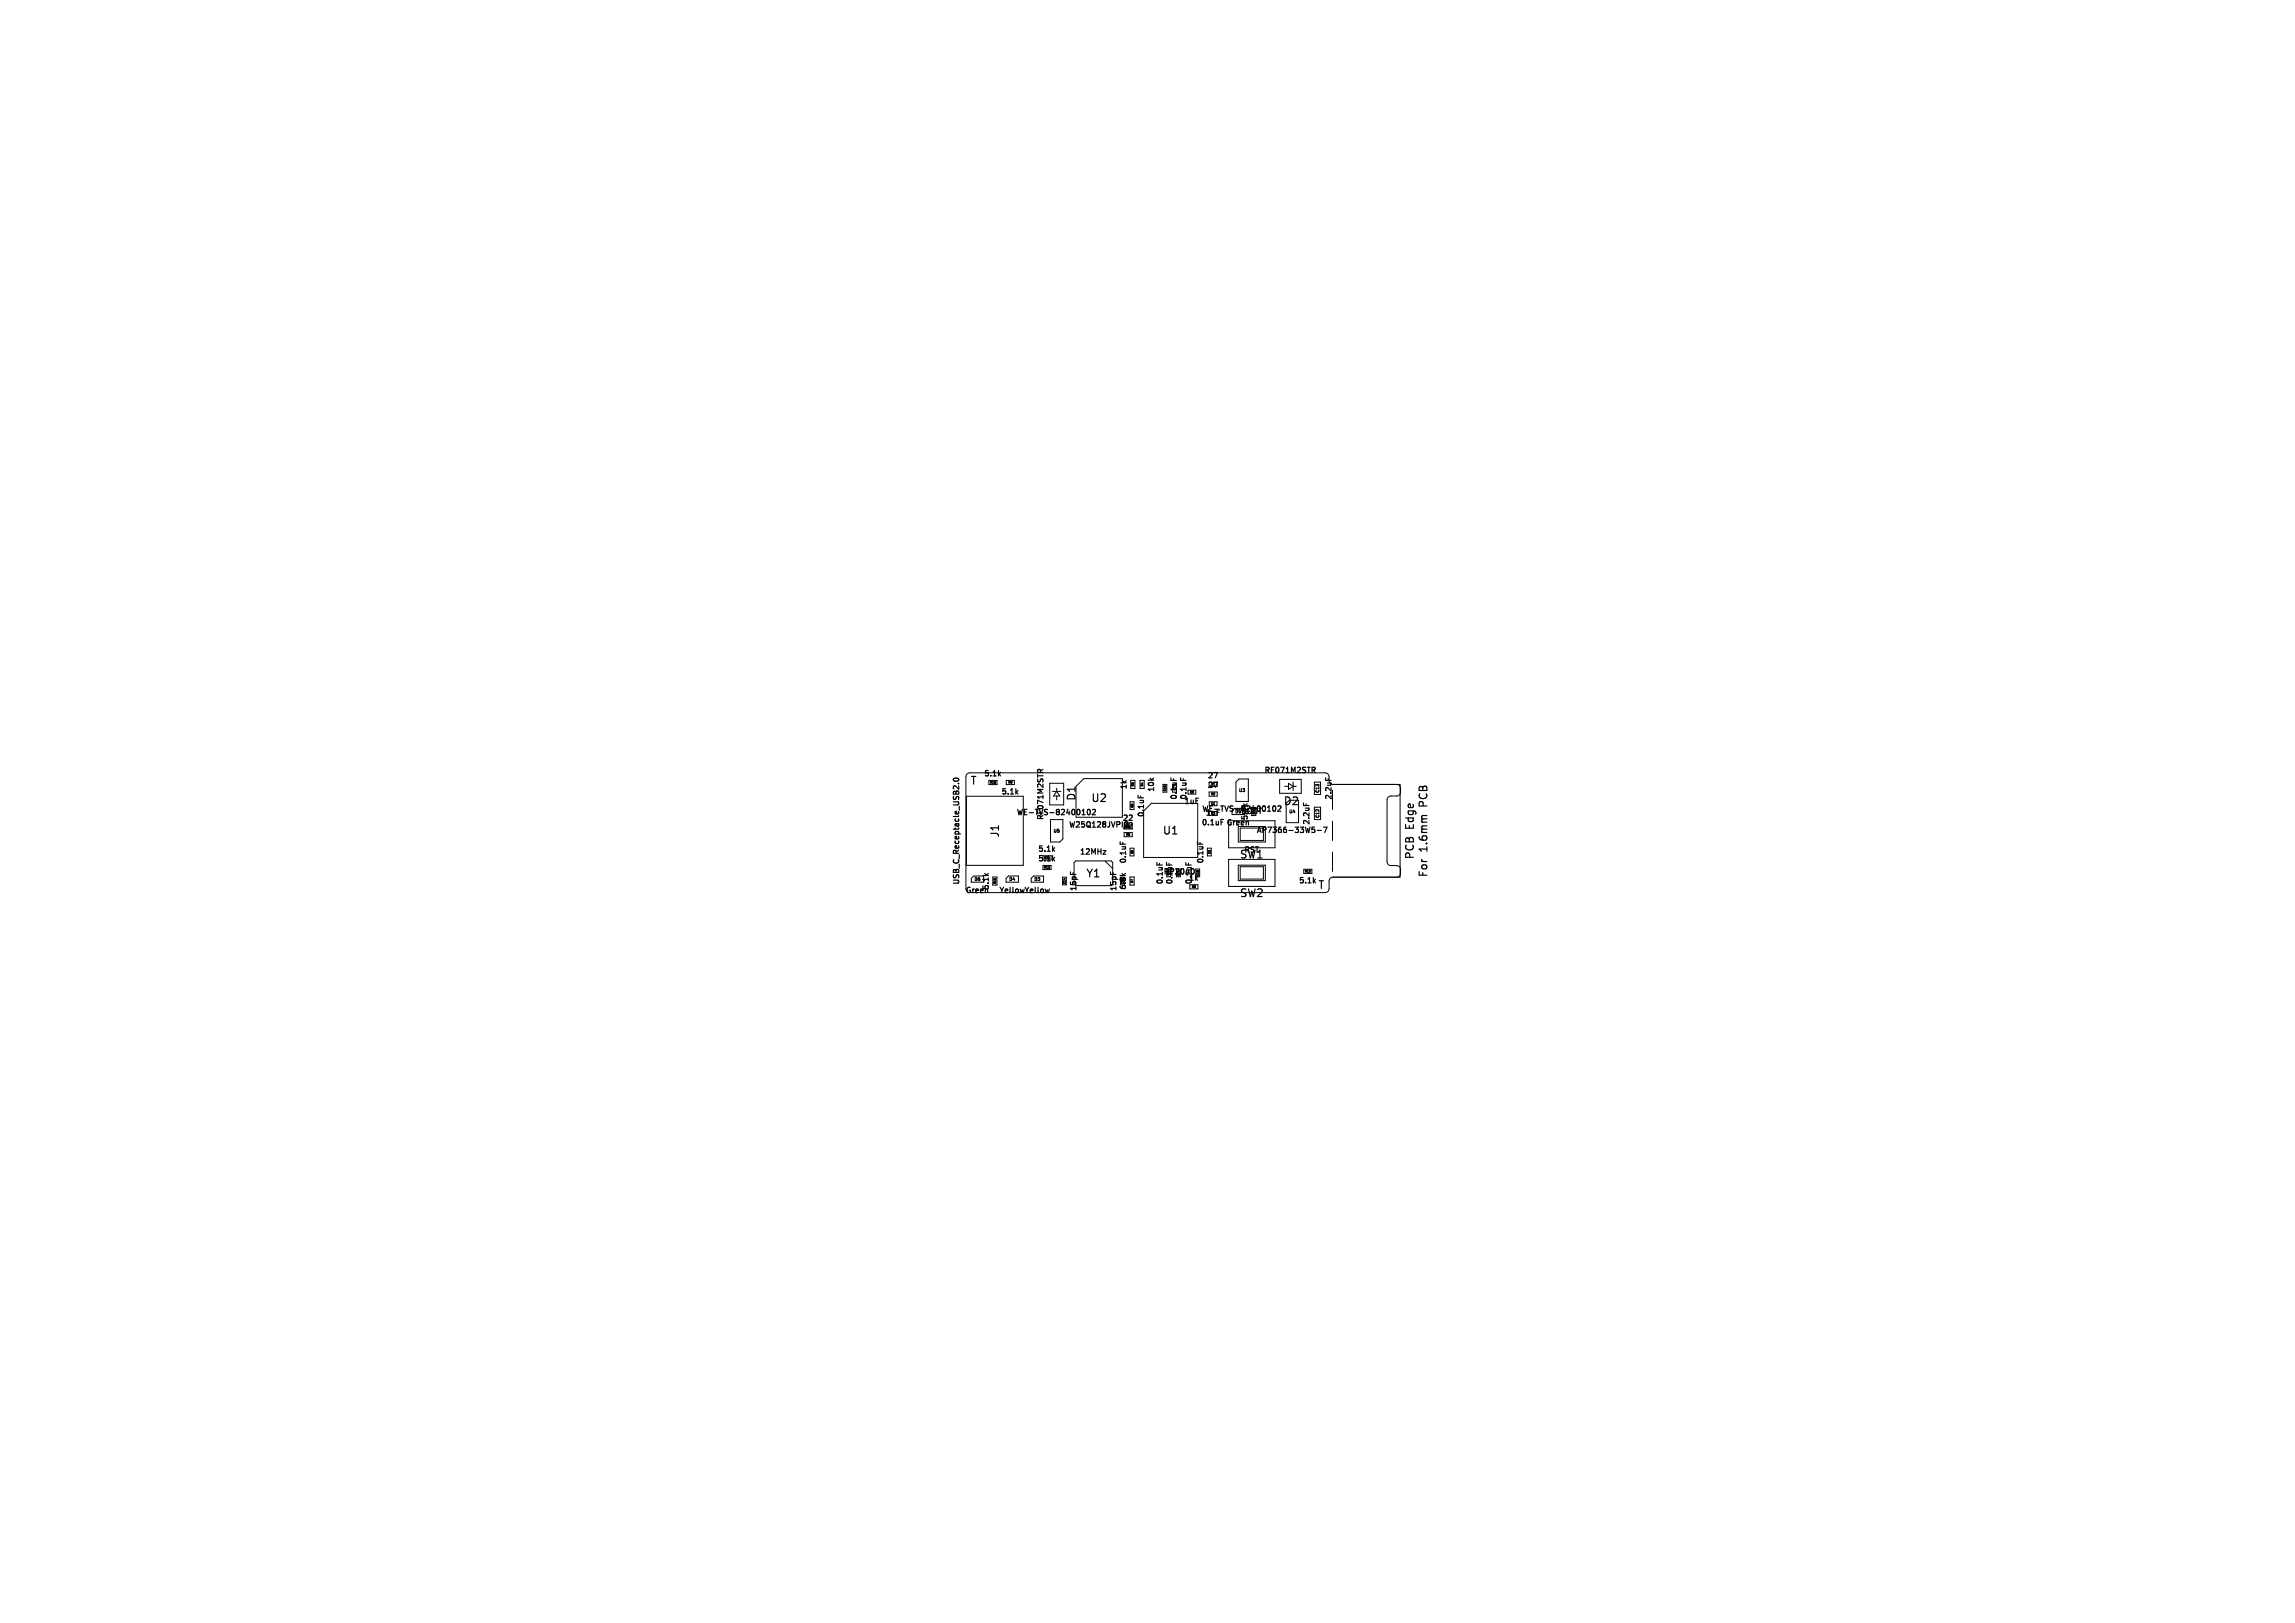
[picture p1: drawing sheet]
<svg xmlns="http://www.w3.org/2000/svg" width="297mm" height="210mm" viewBox="0 0 297 210" stroke-linecap="round" stroke-linejoin="round" font-family="sans-serif">
<defs><g id="words">
<g font-size="1.4">
<text x="125.5" y="101.7">T</text>
<text x="139.3" y="103.7" transform="rotate(-90 139.3 103.7)">D1</text>
<text x="141.2" y="103.9">U2</text>
<text x="166.1" y="104.3">D2</text>
<text x="183.1" y="107.3" transform="rotate(-90 183.1 107.3)">Edge</text>
<text x="184.9" y="104.3" transform="rotate(-90 184.9 104.3)">PCB</text>
<text x="129.4" y="108.4" transform="rotate(-90 129.4 108.4)">J1</text>
<text x="140.5" y="113.7">Y1</text>
<text x="150.4" y="108.1">U1</text>
<text x="160.4" y="111.2">SW1</text>
<text x="183.1" y="111.3" transform="rotate(-90 183.1 111.3)">PCB</text>
<text x="184.9" y="113.6" transform="rotate(-90 184.9 113.6)">For</text>
<text x="184.9" y="110.2" transform="rotate(-90 184.9 110.2)">1.6mm</text>
<text x="160.4" y="116.2">SW2</text>
<text x="170.5" y="115.2">T</text>
</g>
<g font-size="1">
<text x="127.3" y="100.6">5.1k</text>
<text x="156.2" y="100.9">27</text>
<text x="163.5" y="100.2">RF071M2STR</text>
<text x="129.5" y="103">5.1k</text>
<text x="131.5" y="105.6">WE-TVS-82400102</text>
<text x="135.2" y="106.2" transform="rotate(-90 135.2 106.2)">RF071M2STR</text>
<text x="138.2" y="107.2">W25Q128JVPIQ22</text>
<text x="145.2" y="106.4">22</text>
<text x="146" y="102.2" transform="rotate(-90 146 102.2)">1k</text>
<text x="148.2" y="105.8" transform="rotate(-90 148.2 105.8)">0.1uF</text>
<text x="149.5" y="102.6" transform="rotate(-90 149.5 102.6)">10k</text>
<text x="152.4" y="103.6" transform="rotate(-90 152.4 103.6)">0.1uF</text>
<text x="153.2" y="104.2">1uF</text>
<text x="153.7" y="103.6" transform="rotate(-90 153.7 103.6)">0.1uF</text>
<text x="155.4" y="106.9">0.1uF Green</text>
<text x="155.5" y="105.2">WE-TVS-82400102</text>
<text x="155.9" y="105.7">1uF</text>
<text x="156.2" y="102.1">27</text>
<text x="160.5" y="105.5">BOOT</text>
<text x="161.6" y="106.2" transform="rotate(-90 161.6 106.2)">5.1k</text>
<text x="162.5" y="107.9">AP7366-33W5-7</text>
<text x="169.6" y="106.8" transform="rotate(-90 169.6 106.8)">2.2uF</text>
<text x="172.5" y="103.6" transform="rotate(-90 172.5 103.6)">2.2uF</text>
<text x="134.3" y="111.6">5.1k</text>
<text x="134.3" y="110.4">5.1k</text>
<text x="139.7" y="110.7">12MHz</text>
<text x="145.9" y="111.8" transform="rotate(-90 145.9 111.8)">0.1uF</text>
<text x="150.5" y="113.3">RP2040</text>
<text x="155.9" y="111.8" transform="rotate(-90 155.9 111.8)">0.1uF</text>
<text x="160.9" y="110.5">RST</text>
<text x="124.3" y="114.6" transform="rotate(-90 124.3 114.6)">USB_C_Receptacle_USB2.0</text>
<text x="124.9" y="115.7">Green</text>
<text x="128.1" y="115.2" transform="rotate(-90 128.1 115.2)">5.1k</text>
<text x="129.2" y="115.7">YellowYellow</text>
<text x="139.4" y="115.4" transform="rotate(-90 139.4 115.4)">15pF</text>
<text x="144.6" y="115.4" transform="rotate(-90 144.6 115.4)">15pF</text>
<text x="145.9" y="115.2" transform="rotate(-90 145.9 115.2)">6.8k</text>
<text x="150.6" y="114.5" transform="rotate(-90 150.6 114.5)">0.1uF</text>
<text x="151.9" y="114.5" transform="rotate(-90 151.9 114.5)">0.1uF</text>
<text x="153.8" y="114.1">1k</text>
<text x="154.4" y="114.5" transform="rotate(-90 154.4 114.5)">0.1uF</text>
<text x="168" y="114.5">5.1k</text>
</g>
<g font-size=".6">
<text x="136.3" y="107.8">U5</text>
<text x="159.8" y="105.3">D5</text>
<text x="160.3" y="102.5">U3</text>
<text x="166.8" y="105.3">U4</text>
<text x="170.8" y="105.9" transform="rotate(-90 170.8 105.9)">C12</text>
<text x="170.8" y="102.6" transform="rotate(-90 170.8 102.6)">C13</text>
<text x="126.1" y="114">D6</text>
<text x="130.6" y="114">D4</text>
<text x="133.8" y="114">D3</text>
</g>
<g font-size=".4">
<text x="128.1" y="101.4">R10</text>
<text x="130.5" y="101.4">R9</text>
<text x="146.8" y="101.8" transform="rotate(-90 146.8 101.8)">R3</text>
<text x="148" y="101.8" transform="rotate(-90 148 101.8)">R4</text>
<text x="156.7" y="101.7">R1</text>
<text x="145.7" y="107.2">R6</text>
<text x="156.7" y="102.9">R2</text>
<text x="162.4" y="105.4" transform="rotate(-90 162.4 105.4)">R15</text>
<text x="135.1" y="112.4">R13</text>
<text x="135.1" y="111.2">R14</text>
<text x="145.7" y="108.2">R5</text>
<text x="168.8" y="112.9">R12</text>
<text x="128.9" y="114.4" transform="rotate(-90 128.9 114.4)">R16</text>
<text x="146.7" y="114.3" transform="rotate(-90 146.7 114.3)">R7</text>
<text x="154.2" y="114.9">R8</text>
</g>
<g font-size=".3">
<text x="146.7" y="104.5" transform="rotate(-90 146.7 104.5)">C6</text>
<text x="150.9" y="102.4" transform="rotate(-90 150.9 102.4)">C10</text>
<text x="152.2" y="102.3" transform="rotate(-90 152.2 102.3)">C7</text>
<text x="154" y="102.7">C9</text>
<text x="156.7" y="104.2">C1</text>
<text x="156.7" y="105.4">C2</text>
<text x="146.7" y="110.5" transform="rotate(-90 146.7 110.5)">C5</text>
<text x="151.4" y="113.2" transform="rotate(-90 151.4 113.2)">C4</text>
<text x="152.7" y="113.3" transform="rotate(-90 152.7 113.3)">C11</text>
<text x="155.2" y="113.3" transform="rotate(-90 155.2 113.3)">C16</text>
<text x="156.7" y="110.5" transform="rotate(-90 156.7 110.5)">C3</text>
<text x="137.9" y="114.4" transform="rotate(-90 137.9 114.4)">C14</text>
<text x="145.4" y="114.4" transform="rotate(-90 145.4 114.4)">C15</text>
</g>
</g></defs>
<g fill="none" stroke="#000" stroke-width=".15">
<path d="M134.3 99.7l.1-.2 .2 .2M135 99.5l-.4 .3M170 99.6l.2 .4M170.1 99.3l.1 .1-.1 .2M123.4 100.8a.34 .34 0 0 1 .4-.2 .34 .34 0 0 1 .2 .4 .34 .34 0 0 1-.4 .1 .34 .34 0 0 1-.2-.3zM140 105.4h.4M140.2 104.8v-.1v.7M140.8 104.8l.1-.1a.37 .37 0 0 1 .2 .4 .37 .37 0 0 1-.2 .3l-.2-.2zM141.4 104.8l.2-.1 .2 .2-.5 .5h.5M142.8 110.1h.3l-.3 .4h.3M145 108.9v.3M147.3 102.9v.3"/>
<path d="M149.7 111.6v.3M151 111.6v.3M151.5 100.7v.3M152.8 100.7v.3M153.5 111.6v.3M155 108.9v.3M164 105h.4M164.2 104.4v-.1v.7M164.8 104.3h.1a.37 .37 0 0 1 .2 .3 .37 .37 0 0 1-.2 .4l-.2-.3zM165.7 104.3h-.3M165.7 104.6l-.4 .4h.5M168.7 103.9v.3"/>
<path d="M169.8 107h.3M170.1 107.3l.1 .1-.1 .3M170.5 107.5h.5M171.3 107h.4l-.3 .7M171.6 100.7v.3"/>
</g>
<g fill="none" stroke="#000" stroke-width=".13">
<path d="M125.1 103h7.3v9h-7.3zM127.3 113.4h-1.3l-.3 .3v.4h1.6M128 101h1v.5h-1zM128.5 113.5h.5v1h-.5zM130.2 113.7l.3-.3h1.3v.7h-1.6zM130.2 101h1.1v.5h-1.1zM133.8 113.4h1.3v.7h-1.6v-.4zM135 112h1v.5h-1zM135.9 101.4h1.7v2.7h-1.7zM135.9 106.1h1.6v2.4l-.3 .5h-1.3zM136.2 102.4h1.1M136.8 102v.4"/>
<path d="M136.8 103v.5M136.8 102.4l.4 .6h-.9zM137.5 113.5h.5v1h-.5zM139 114.4v-2.8l.2-.2h4.6l.2 .2v2.8M139.2 114.6h4.6M140.2 100.8h5v5h-6v-4zM143 111.4l1 1M145.5 107.7h1v.6h-1zM146.2 113.5h.6v1h-.6zM146.2 103.8h.6v1h-.6zM146.2 109.8h.6v1h-.6zM146.3 101h.6v1h-.6z"/>
<path d="M147.5 101h.6v1h-.6zM148 105l1-1h6v7h-7zM150.5 101.5h.5v1h-.5zM153.8 102.2h1v.6h-1M154 114.5h1v.5h-1zM154.8 112.5h.4v1h-.4zM156.2 109.8h.6v1h-.6zM156.5 102.5h1v.5h-1zM156.5 104.2v-.4h1v.4M159 106.2h6v3.5h-6zM159 111.2h6v3.5h-6zM159.5 105.4h1.5"/>
<path d="M159.9 101.2l.4-.4h1.3v2.9h-1.7zM160.3 112h3.4v1.9h-3.4zM160.3 107h3.4v2h-3.4zM160.5 107.1h3v1.7h-3zM160.5 112.1h3v1.7h-3zM165.6 100.8h2.8v1.9h-2.8zM166.3 101.8h.4M166.7 101.4l.6 .4-.6 .3zM167.3 101.8h.4M167.3 101.2v1.1M168 103.5v2.9h-1.5v-2.4M168.7 112.5h1.1v.5h-1.1z"/>
<path d="M170.1 101.2h.8v1.6h-.8zM170.1 104.4h.8v1.7h-.8zM172 101v-.7l-.2-.2-.3-.1h-46.2l-.2 .2-.1 .3v14.5M172.4 102.3v2.5M172.4 106.3v2.5M172.4 110.3v2.5M172.5 101.5h8.7v12h-8.8l-.2 .1-.2 .3-.1 1.4-.4 .2h-46M180.7 101.5l.4 .2 .2 .3a.87 .87 0 0 1-.2 .9l-.3 .1h-1l-.3 .4v8.1l.2 .4 1.2 .1 .2 .2 .2 .3a.87 .87 0 0 1-.2 .9l-.4 .1"/>
</g>
<use href="#words"/>
</svg>
